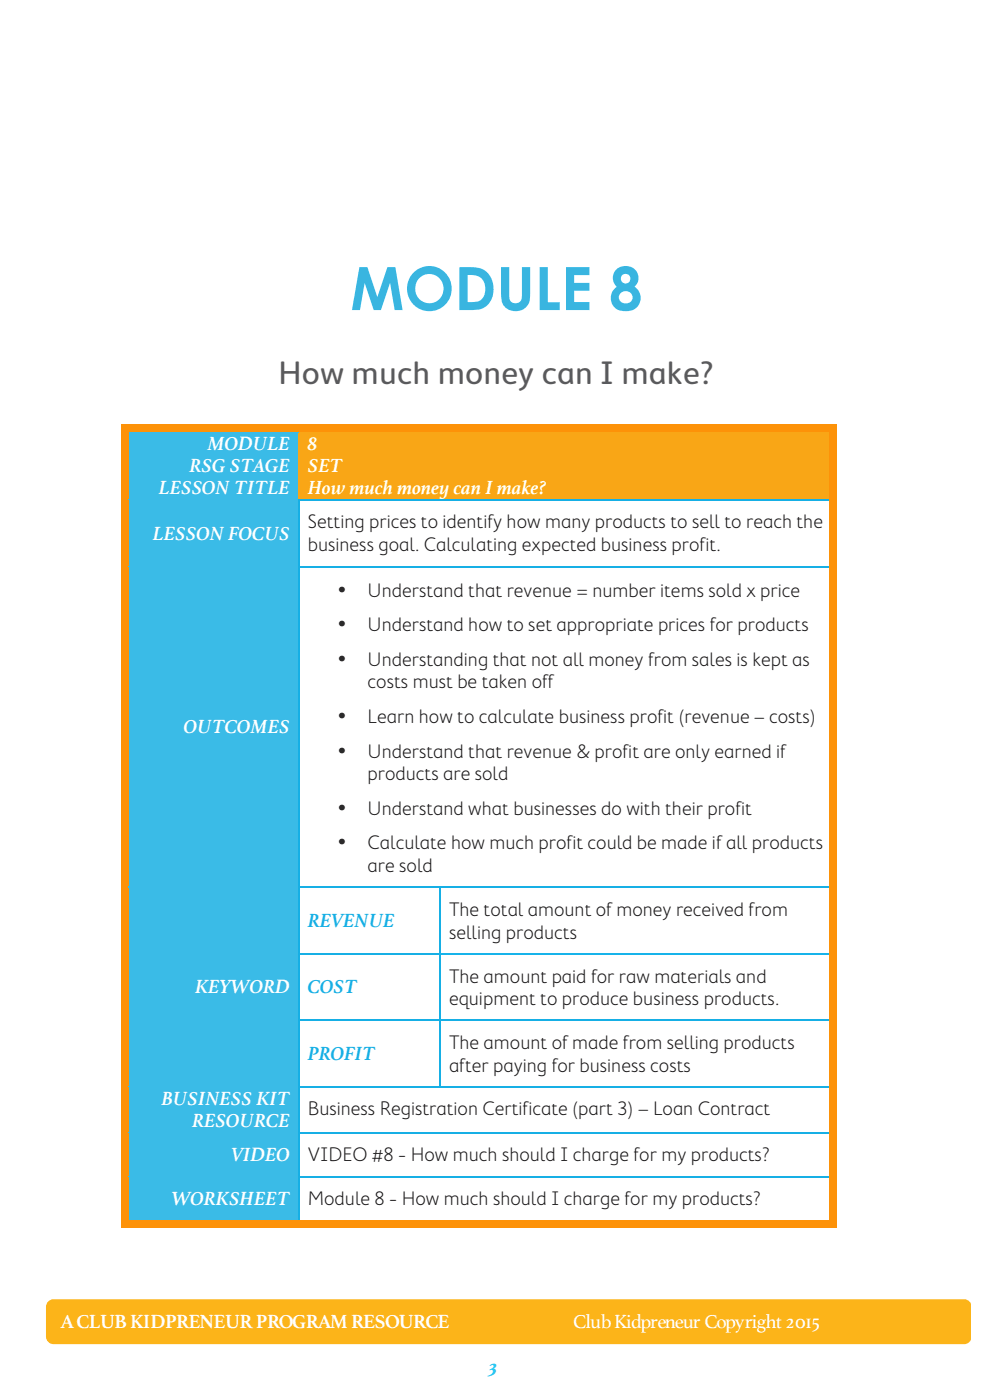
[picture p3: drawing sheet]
<svg xmlns="http://www.w3.org/2000/svg" width="210mm" height="297mm" viewBox="0 0 210 297" stroke-linecap="round" stroke-linejoin="round" font-family="sans-serif">
<defs><g id="words">
<text font-size="12.7" fill="#39b5e0" x="74.3" y="65.8">MODULE 8</text>
<text font-size="7" fill="#595a5d" x="59.1" y="81.4">How much money can I make?</text>
<g font-size="4.2" fill="#fff">
<text x="44" y="95.4">MODULE</text>
<text x="65.3" y="95.4">8</text>
<text x="40.2" y="100.2">RSG STAGE</text>
<text x="65.3" y="100.2">SET</text>
<text x="33.7" y="104.9">LESSON TITLE</text>
<text x="65.3" y="104.9">How much money can I make?</text>
<text x="32.4" y="114.5">LESSON FOCUS</text>
<text x="39" y="155.5">OUTCOMES</text>
<text x="41.4" y="210.7">KEYWORD</text>
<text x="34.3" y="234.4">BUSINESS KIT</text>
<text x="40.7" y="239.2">RESOURCE</text>
<text x="49" y="246.4">VIDEO</text>
<text x="36.3" y="255.6">WORKSHEET</text>
<text x="12.9" y="281.8">A CLUB KIDPRENEUR PROGRAM RESOURCE</text>
<text x="121.6" y="281.8">Club Kidpreneur Copyright 2015</text>
</g>
<g font-size="4.2" fill="#191718">
<text x="65.3" y="112.1">Setting prices to identify how many products to sell to reach the</text>
<text x="65.3" y="116.9">business goal. Calculating expected business profit.</text>
<text x="71.6" y="126.7">•</text>
<text x="78" y="126.7">Understand that revenue = number items sold x price</text>
<text x="71.6" y="133.9">•</text>
<text x="78" y="133.9">Understand how to set appropriate prices for products</text>
<text x="71.6" y="141.3">•</text>
<text x="78" y="141.3">Understanding that not all money from sales is kept as</text>
<text x="78" y="146">costs must be taken off</text>
<text x="71.6" y="153.4">•</text>
<text x="78" y="153.4">Learn how to calculate business profit (revenue – costs)</text>
<text x="71.6" y="160.8">•</text>
<text x="78" y="160.8">Understand that revenue &amp; profit are only earned if</text>
<text x="78" y="165.5">products are sold</text>
<text x="71.6" y="172.9">•</text>
<text x="78" y="172.9">Understand what businesses do with their profit</text>
<text x="71.6" y="180.2">•</text>
<text x="78" y="180.2">Calculate how much profit could be made if all products</text>
<text x="78" y="185">are sold</text>
<text x="95.2" y="194.3">The total amount of money received from</text>
<text x="95.2" y="199.1">selling products</text>
<text x="95.2" y="208.4">The amount paid for raw materials and</text>
<text x="95.2" y="213.2">equipment to produce business products.</text>
<text x="95.2" y="222.5">The amount of made from selling products</text>
<text x="95.2" y="227.3">after paying for business costs</text>
<text x="65.3" y="236.6">Business Registration Certificate (part 3) – Loan Contract</text>
<text x="65.3" y="246.4">VIDEO #8 - How much should I charge for my products?</text>
<text x="65.3" y="255.7">Module 8 - How much should I charge for my products?</text>
</g>
<g font-size="4.2" fill="#16afe5">
<text x="65.3" y="196.7">REVENUE</text>
<text x="65.3" y="210.7">COST</text>
<text x="65.3" y="224.9">PROFIT</text>
</g>
<text font-size="4.2" fill="#19c9f5" x="103.7" y="291.3">3</text>
</g></defs>
<path d="M10.4 275.9l.9-.3h193.2a1.23 1.23 0 0 1 1.3 1.6v6.4a1.16 1.16 0 0 1-1.3 1.6h-193.2a1.59 1.59 0 0 1-1.5-1.6v-6.4v-.5z" fill-rule="evenodd" fill="#fcb419"/>
<g fill="#3abbe7">
<path d="M27.3 91.7h36v4.7h-36z"/>
<path d="M28.4 91.7h33.1v4.7h-33.1z"/>
</g>
<g fill="#f9a616">
<path d="M63.3 91.7h112.5v4.7h-112.5z"/>
<path d="M65.3 91.7h109.4v4.7h-109.4z"/>
</g>
<g fill="#fd9208">
<path d="M25.7 90.1h1.5v1.6h-1.5z"/>
<path d="M25.7 90.1h1.5v1.5h-1.5z"/>
<path d="M27.2 90.1h36.2v1.5h-36.2z"/>
</g>
<path d="M27.2 91.6h36.2" fill="none" stroke="#3abbe7" stroke-width=".21"/>
<path d="M63.4 91.6l1.5 .1z" fill="#f9a616"/>
<g fill="#fd9208">
<path d="M63.4 90.1h1.5v1.5h-1.5z"/>
<path d="M64.9 90.1h111v1.5h-111z"/>
</g>
<path d="M64.9 91.6h111" fill="none" stroke="#f9a616" stroke-width=".21"/>
<g fill="#fd9208">
<path d="M175.9 90.1h1.6v1.6h-1.6z"/>
<path d="M175.9 90.1h1.6v1.5h-1.6z"/>
<path d="M25.7 91.7h1.5v4.7h-1.5z"/>
<path d="M175.9 91.7h1.6v4.7h-1.6z"/>
</g>
<g fill="#3abbe7">
<path d="M27.3 96.4h36v4.8h-36z"/>
<path d="M28.4 96.4h33.1v4.8h-33.1z"/>
</g>
<g fill="#f9a616">
<path d="M63.3 96.4h112.5v4.8h-112.5z"/>
<path d="M65.3 96.4h109.4v4.8h-109.4z"/>
</g>
<g fill="#fd9208">
<path d="M25.7 96.4h1.5v4.8h-1.5z"/>
<path d="M175.9 96.4h1.6v4.8h-1.6z"/>
</g>
<g fill="#3abbe7">
<path d="M27.3 101.2h36v4.7h-36z"/>
<path d="M28.4 101.2h33.1v4.7h-33.1z"/>
</g>
<g fill="#f9a616">
<path d="M63.3 101.2h112.5v4.7h-112.5z"/>
<path d="M65.3 101.2h109.4v4.7h-109.4z"/>
</g>
<g fill="#fd9208">
<path d="M25.7 101.2h1.5v4.7h-1.5z"/>
<path d="M175.9 101.2h1.6v4.7h-1.6z"/>
</g>
<g fill="#3abbe7">
<path d="M27.3 106.2h35.9v13.9h-35.9z"/>
<path d="M28.4 110.7h33.1v4.8h-33.1z"/>
</g>
<path d="M25.7 105.9h1.5v.3h-1.5z" fill="#fd9208"/>
<path d="M27.2 106h36" fill="none" stroke="#3abbe7" stroke-width=".25"/>
<g fill="#16afe5">
<path d="M63.2 105.9h.3v.3h-.3z"/>
<path d="M63.5 105.9h.3v.3h-.3z"/>
</g>
<path d="M63.8 106h112.1" fill="none" stroke="#16afe5" stroke-width=".25"/>
<g fill="#fd9208">
<path d="M175.9 105.9h1.6v.3h-1.6z"/>
<path d="M25.7 106.2h1.5v13.9h-1.5z"/>
</g>
<path d="M63.4 106.2v13.9" fill="none" stroke="#16afe5" stroke-width=".25"/>
<path d="M175.9 106.2h1.6v13.9h-1.6z" fill="#fd9208"/>
<g fill="#3abbe7">
<path d="M27.3 120.3h35.9v67.8h-35.9z"/>
<path d="M28.4 151.8h33.1v4.7h-33.1z"/>
</g>
<path d="M25.7 120.1h1.5v.2h-1.5z" fill="#fd9208"/>
<path d="M27.2 120.2h36" fill="none" stroke="#3abbe7" stroke-width=".25"/>
<path d="M63.2 120.1h.3v.2h-.3z" fill="#16afe5"/>
<path d="M63.5 120.2h112.4" fill="none" stroke="#16afe5" stroke-width=".25"/>
<g fill="#fd9208">
<path d="M175.9 120.1h1.6v.2h-1.6z"/>
<path d="M25.7 120.3h1.5v67.8h-1.5z"/>
</g>
<path d="M63.4 120.3v67.8" fill="none" stroke="#16afe5" stroke-width=".25"/>
<path d="M175.9 120.3h1.6v67.8h-1.6z" fill="#fd9208"/>
<g fill="#3abbe7">
<path d="M27.3 188.4h35.9v42.1h-35.9z"/>
<path d="M28.4 207h33.1v4.7h-33.1z"/>
</g>
<path d="M25.7 188.1h1.5v.3h-1.5z" fill="#fd9208"/>
<path d="M27.2 188.3h36" fill="none" stroke="#3abbe7" stroke-width=".25"/>
<path d="M63.2 188.1h.3v.3h-.3z" fill="#16afe5"/>
<path d="M63.5 188.3h29.7" fill="none" stroke="#16afe5" stroke-width=".25"/>
<path d="M93.2 188.1h.3v.3h-.3z" fill="#16afe5"/>
<path d="M93.5 188.3h82.4" fill="none" stroke="#16afe5" stroke-width=".25"/>
<g fill="#fd9208">
<path d="M175.9 188.1h1.6v.3h-1.6z"/>
<path d="M25.7 188.4h1.5v13.8h-1.5z"/>
</g>
<path d="M63.4 188.4v13.8M93.3 188.4v13.8" fill="none" stroke="#16afe5" stroke-width=".25"/>
<g fill="#fd9208">
<path d="M175.9 188.4h1.6v13.8h-1.6z"/>
<path d="M25.7 202.2h1.5v.2h-1.5z"/>
</g>
<path d="M63.2 202.2h.3v.2h-.3z" fill="#16afe5"/>
<path d="M63.5 202.3h29.7" fill="none" stroke="#16afe5" stroke-width=".25"/>
<path d="M93.2 202.2h.3v.2h-.3z" fill="#16b3ea"/>
<path d="M93.5 202.3h82.4" fill="none" stroke="#16b3ea" stroke-width=".25"/>
<g fill="#fd9208">
<path d="M175.9 202.2h1.6v.2h-1.6z"/>
<path d="M25.7 202.4h1.5v13.9h-1.5z"/>
</g>
<path d="M63.4 202.4v13.9M93.3 202.4v13.9" fill="none" stroke="#16afe5" stroke-width=".25"/>
<g fill="#fd9208">
<path d="M175.9 202.4h1.6v13.9h-1.6z"/>
<path d="M25.7 216.3h1.5v.3h-1.5z"/>
</g>
<path d="M63.2 216.3h.3v.3h-.3z" fill="#16afe5"/>
<path d="M63.5 216.4h29.7" fill="none" stroke="#16afe5" stroke-width=".25"/>
<path d="M93.2 216.3h.3v.3h-.3z" fill="#16afe5"/>
<path d="M93.5 216.4h82.4" fill="none" stroke="#16afe5" stroke-width=".25"/>
<g fill="#fd9208">
<path d="M175.9 216.3h1.6v.3h-1.6z"/>
<path d="M25.7 216.6h1.5v13.9h-1.5z"/>
</g>
<path d="M63.4 216.6v13.9M93.3 216.6v13.9" fill="none" stroke="#16afe5" stroke-width=".25"/>
<path d="M175.9 216.6h1.6v13.9h-1.6z" fill="#fd9208"/>
<g fill="#3abbe7">
<path d="M27.3 230.7h35.9v9.5h-35.9z"/>
<path d="M28.4 230.7h33.1v4.8h-33.1z"/>
<path d="M28.4 235.5h33.1v4.7h-33.1z"/>
</g>
<path d="M25.7 230.5h1.5v.2h-1.5z" fill="#fd9208"/>
<path d="M27.2 230.6h36" fill="none" stroke="#3abbe7" stroke-width=".25"/>
<path d="M63.2 230.5h.3v.2h-.3z" fill="#16afe5"/>
<path d="M63.5 230.6h29.7" fill="none" stroke="#16afe5" stroke-width=".25"/>
<path d="M93.2 230.5h.3v.2h-.3z" fill="#16afe5"/>
<path d="M93.5 230.6h82.4" fill="none" stroke="#16afe5" stroke-width=".25"/>
<g fill="#fd9208">
<path d="M175.9 230.5h1.6v.2h-1.6z"/>
<path d="M25.7 230.7h1.5v9.5h-1.5z"/>
</g>
<path d="M63.4 230.7v9.5" fill="none" stroke="#16afe5" stroke-width=".25"/>
<path d="M175.9 230.7h1.6v9.5h-1.6z" fill="#fd9208"/>
<g fill="#3abbe7">
<path d="M27.3 240.5h35.9v9h-35.9z"/>
<path d="M28.4 242.7h33.1v4.7h-33.1z"/>
</g>
<path d="M25.7 240.2h1.5v.3h-1.5z" fill="#fd9208"/>
<path d="M27.2 240.3h36" fill="none" stroke="#3abbe7" stroke-width=".25"/>
<path d="M63.2 240.2h.3v.3h-.3z" fill="#16afe5"/>
<path d="M63.5 240.3h112.4" fill="none" stroke="#16afe5" stroke-width=".25"/>
<g fill="#fd9208">
<path d="M175.9 240.2h1.6v.3h-1.6z"/>
<path d="M25.7 240.5h1.5v9h-1.5z"/>
</g>
<path d="M63.4 240.5v9" fill="none" stroke="#16afe5" stroke-width=".25"/>
<path d="M175.9 240.5h1.6v9h-1.6z" fill="#fd9208"/>
<g fill="#3abbe7">
<path d="M27.3 249.8h35.9v9h-35.9z"/>
<path d="M28.4 251.9h33.1v4.7h-33.1z"/>
</g>
<path d="M25.7 249.5h1.5v.3h-1.5z" fill="#fd9208"/>
<path d="M27.2 249.6h36" fill="none" stroke="#3abbe7" stroke-width=".25"/>
<path d="M63.2 249.5h.3v.3h-.3z" fill="#16afe5"/>
<path d="M63.5 249.6h112.4" fill="none" stroke="#16afe5" stroke-width=".25"/>
<g fill="#fd9208">
<path d="M175.9 249.5h1.6v.3h-1.6z"/>
<path d="M25.7 249.8h1.5v9.1h-1.5z"/>
<path d="M25.7 258.9h1.5v1.5h-1.5z"/>
<path d="M27.2 258.9h36v1.5h-36z"/>
</g>
<path d="M63.4 249.8v9.1" fill="none" stroke="#16afe5" stroke-width=".25"/>
<g fill="#fd9208">
<path d="M63.2 258.9h1.6v1.5h-1.6z"/>
<path d="M64.8 258.9h111.1v1.5h-111.1z"/>
<path d="M175.9 249.8h1.6v9.1h-1.6z"/>
<path d="M175.9 258.9h1.6v1.5h-1.6z"/>
</g>
<use href="#words"/>
</svg>
